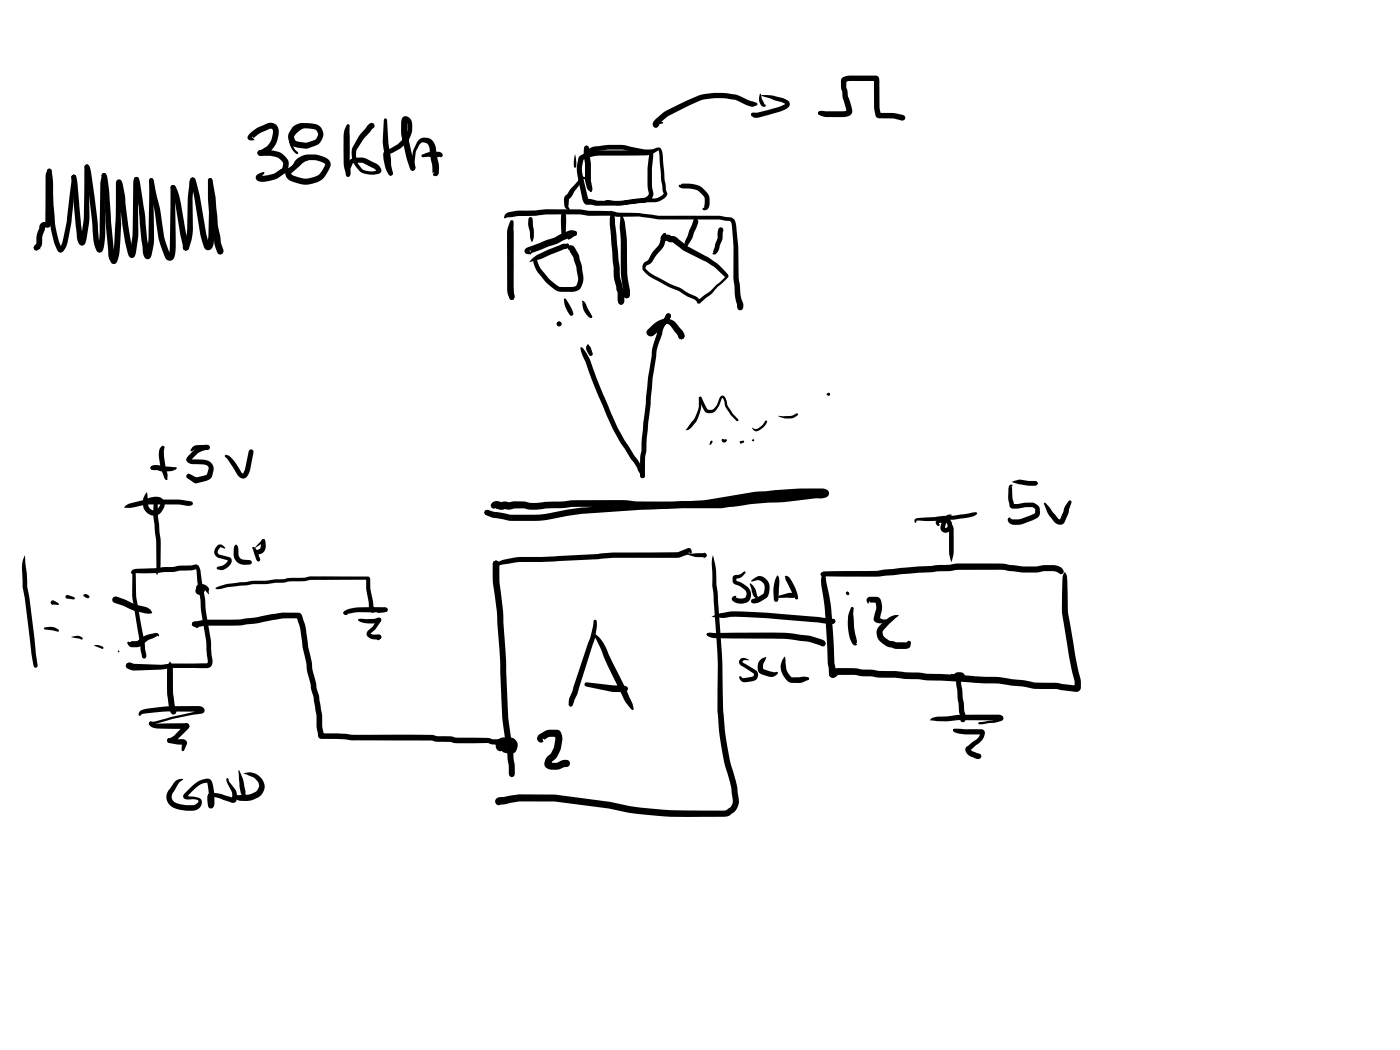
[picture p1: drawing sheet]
<svg xmlns="http://www.w3.org/2000/svg" width="285mm" height="214mm" viewBox="0 0 285 214" stroke-linecap="round" stroke-linejoin="round" font-family="sans-serif">
<g fill="#000">
<path d="M154.7 19.2l.1-.2 .1 .2 .2 .9 .5 1a.36 .36 0 0 1 .2 .6 .36 .36 0 0 1-.5 0l-.3-.3a2.06 2.06 0 0 1-.4-1.7zM155 19.4h.1a10.8 10.8 0 0 1 4.6 .7l.6 .3a.98 .98 0 0 1 .5 1 .98 .98 0 0 1-.8 .8l-1.3 .6-4.2 1.1a1.29 1.29 0 0 1-1.6-.6l.1-.2 .3-.2h1l2.1-.5 2.3-.7 1.2-.5-.7-.4-4.1-1.3zM9.7 34.5l.3-.2 .4 .2 .1 .2 .3 2.1 .1 5a27.9 27.9 0 0 0 1.1 7.3l.6 1.4h-.5l.5-.8 .3-1.3a53.3 53.3 0 0 0 1.3-9.2l.3-2.4a.93 .93 0 0 1 .5-1.2l.4 .1 .1 .3-.3 3.3a58.8 58.8 0 0 1-1.4 9.9l-.6 1.5a.85 .85 0 0 1-.8 .7 .85 .85 0 0 1-.9-.7 17.1 17.1 0 0 1-1.4-6.5l-.2-2.4-.1-5-.2-2zM14.7 35.7l.3-.1h.3a3.2 3.2 0 0 1 .5 2.4l1 10.3 .2 .7-.4-.1-.3 .2 .8-4.6 .1-10.4 .2-.5h.6l.1 .4 .1 10.6-.5 3.6a1.77 1.77 0 0 1-.9 1.8 1.43 1.43 0 0 1-1.1-1.6l-1.2-12.4zM17.4 33.6l.5-.1a1.41 1.41 0 0 1 .6 1.2l1.3 9.8 .3 4.3 .5 1.7a.47 .47 0 0 0-.7 0l.1-.3a25.7 25.7 0 0 0 .3-5.7l.1-7.2 .2-1.2a.61 .61 0 0 1 .2-.6 .61 .61 0 0 1 .7-.1l.1 .3-.2 1.6v7.2a18.8 18.8 0 0 1-.5 6.5 .75 .75 0 0 1-.8 .4 .75 .75 0 0 1-.6-.7l-.5-1.8-.3-4.2-1.3-10.4 .1 .1-.3-.4zM20.9 35.3l.3-.1 .3 .2 .2 .3-.2 .4-.3 .1-.4-.1-.1-.4zM20.8 35.4a.73 .73 0 0 1 1.1 .7l.4 3.2 .9 12.5 .4 1a.5 .5 0 0 0-.8 0l.4-2.1 .4-6.2v-7.2a.68 .68 0 0 1 .6-.8 .68 .68 0 0 1 .7 .8l.6 2.9a45.3 45.3 0 0 0 1.2 9.2l.5 2.1-.2-.2 .3 .2 .1 .4-.1 .4-.6 .2-.5-.4-.6-2a49.6 49.6 0 0 1-1.2-9.3l-.5-3.5a.41 .41 0 0 0 .7 0v2.9a59.7 59.7 0 0 1-.5 12.3 1.06 1.06 0 0 1-1.2 1.2l-.5-.7a3.4 3.4 0 0 1-.4-2.1l-.5-5.8-.4-6.3-.3-2.8 .1 .1-.2-.4zM27.5 36.2l.3-.2 .3 .1 .3 .5a92.5 92.5 0 0 1 1.6 12.4l.4 2.8a.48 .48 0 0 0-.7 0v-.1a17.8 17.8 0 0 0 .6-6l.1-9 .1-.3 .3-.1 .3 .1 .2 .3-.1 4.4a55.2 55.2 0 0 1 .1 8.9l-.4 1.7a.85 .85 0 0 1-.4 .9 .85 .85 0 0 1-1-.1l-.4-.9-.3-2.7a115.3 115.3 0 0 0-1.4-12l-.1-.4zM30.5 36.4l.3-.1 .3 .1 .5 2a40.7 40.7 0 0 1 1.4 7 18 18 0 0 0 1.5 6.1l.2 .5h-.3l.2-1.6 .1-12.2 .1-.3 .4-.2 .4 .1 .1 .4 .1 12.2a3.3 3.3 0 0 1-.6 2.5 1.02 1.02 0 0 1-1.6-.5l-.5-1.3a20 20 0 0 1-1.4-6.7l-.2-1.4a30.2 30.2 0 0 1-1.2-6.2zM34.9 37.8l.3-.1h.3a4.7 4.7 0 0 1 1.1 2.7l1.8 9.6v.4l-.1 .4-.5 .2-.3-.1-.3-.4-1.7-9.8-.7-2.6zM38.9 36.3l.5-.1 .4 .3 .9 3.3 1.3 7.8 .7 2.3-.3-.2-.3 .1 .1-.2a28.4 28.4 0 0 0 .1-9.1v-3.8l.2-.3 .3-.2 .3 .2 .2 .3v3.7l.3 2.8 .1 5-.2 1.4a1.12 1.12 0 0 1-.5 1.1 1.12 1.12 0 0 1-1.2 0l-.3-.4-.7-2.5-1.9-10.9 .3 .2-.3-.2-.2-.3zM42.5 36.4l.3-.2 .3 .2 .1 .2a46.4 46.4 0 0 1 1.1 9.1l.5 2.3a8 8 0 0 0 .7 3.1l-.2 .6-.5 .2-.4-.2-.8-2.1-.5-3.8-.3-5.5-.5-3.6z"/>
<path d="M50.9 27.1a9.5 9.5 0 0 1 4.2-2.1 1.85 1.85 0 0 1 1.6 2.6 4.8 4.8 0 0 1-3.4 4.1l-.7-.1-.2-.5 .2-.4 1.4-.7a3.7 3.7 0 0 0 1.5-3.6l-.5-.2-1.8 .7-1.7 1.3v-.3l-.2-.1 .6 .7-.6 .1a.71 .71 0 0 1-.9-.4 .71 .71 0 0 1 .4-.9zM52.6 30.7a4.3 4.3 0 0 1 2.5-.1h.3a3.8 3.8 0 0 1 3.3 2.2 2.34 2.34 0 0 1-1 2.7 6.9 6.9 0 0 1-4.8 1.5 .87 .87 0 0 1-.8-.9 .87 .87 0 0 1 .8-.9l.7-.2 .2 .1-.1 .3-.7 .8v-.5l.4 .1a5.7 5.7 0 0 0 4-1.5l.3-1-.3-.5-.8-.7-1.5-.4a4.3 4.3 0 0 1-2.5-.1l-.2-.5zM59.6 25.9a2.02 2.02 0 0 1 2.8-.4l.6 .4-.7 .1a3.3 3.3 0 0 0-1.8 .7l-.5 .7a.96 .96 0 0 0 .2 1.3l2.2 .4h-.2l1.8-.6a1.45 1.45 0 0 0 .8-1.2 1.11 1.11 0 0 0-.9-1l-1.7-.2-.6 .1-1.9 1.5a2.79 2.79 0 0 0 1 3.4v.2a1.39 1.39 0 0 1-1.4-1.1 3.1 3.1 0 0 1-.2-3.2l1-1a2.67 2.67 0 0 1 2.2-.9l1.8 .1a2.29 2.29 0 0 1 1.7 1.8 2.29 2.29 0 0 1-.9 2.3 5.1 5.1 0 0 1-5.4 .4 2.24 2.24 0 0 1-.5-2.9zM58.3 34.5l2-1.5a3.6 3.6 0 0 1 4.7-.7 4.6 4.6 0 0 0-3.5 1l-2.3 2 .1-.1 .3 .5a5.1 5.1 0 0 0 5.1 0l.7-.7 .8-1.5-.4-.4-1.5-.5h-1.8a2.84 2.84 0 0 0-1.6 .9l-1.3 1-.2-.1v-.4a3.1 3.1 0 0 1 1.1-1.7l1.5-.7a6.5 6.5 0 0 1 4.3 .5 1.58 1.58 0 0 1 .6 2.6 5 5 0 0 1-6.4 2.6 2.77 2.77 0 0 1-2.3-1.4l-.1-.8zM75 25.4a.72 .72 0 0 1 .7-.3 .72 .72 0 0 1 .6 .5l-.1 .3-.7 .8a15 15 0 0 0-2.9 3.8v.1a3.9 3.9 0 0 0 .4 3l.6 .7a3.3 3.3 0 0 0 3.2 .3l-.1 .3-.6-.6-2.2-1.1-1.8-.1-.3 .2-.4 1-.2 1.6-.3 .1-.4-.1-.1-.3a4.4 4.4 0 0 1 .5-2.4 1.5 1.5 0 0 1 1.6-1.1 3.5 3.5 0 0 1 2.6 .5l1.1 .5a1.87 1.87 0 0 1 1.4 1.8 2.35 2.35 0 0 1-2.2 .7l-1.4-.3-.7-.4a4.7 4.7 0 0 1-1.6-4.6v-.1a12 12 0 0 1 2.7-4.1zM70.7 25.3l.4 .1 .1 .2v7.9l.1 1.8a.56 .56 0 0 1-.2 .5 .56 .56 0 0 1-.6 .1l-.5-2.3-.1-4.1a6.2 6.2 0 0 1 .8-4.2zM78.2 24.2l.3-.1 .3 .3 .3 4.7 .5 2.8 .1 2a2.11 2.11 0 0 1 .1 1.7l-.3 .1-.3-.1-.1-.3a6.1 6.1 0 0 1-.7-3.2l-.5-3.3zM82 23.9a1.39 1.39 0 0 1 1.5 .2 1.39 1.39 0 0 1 .4 1.4 5.2 5.2 0 0 1-2.4 4.7l-1.4 .9-1.2 .3a5.3 5.3 0 0 0 .9 3.6l-.1-.1 .3 .4-.2 .3-.4 .1a6.2 6.2 0 0 1-1.3-4.5l.3-.5 1.2-.5a7.2 7.2 0 0 0 2.6-2l.8-1.6-.1-1.4-.1-.3-.2-.2 .3-.1v.4a10.6 10.6 0 0 0 .5 4.5l1.2 4.6-.2 .5-.4 .2-.4-.2-.2-.3-.6-2.2-.6-2.4a11 11 0 0 1-.4-5.6zM79.3 35l.2-.1 .4 .1 .1 .3-.2 .3-.3 .1-.3-.1-.1-.3zM85.3 28.5a2.16 2.16 0 0 1 2.3-.2 2.16 2.16 0 0 1 1.2 2l.5 3.2a2.63 2.63 0 0 1 0 2 .62 .62 0 0 1-.6 .4 .62 .62 0 0 1-.6-.4l.3-.3h-.3l-.1-1.6-.5-3.2a1.27 1.27 0 0 0-1.6-1.4l-.5 .5-.7 1.4-.3 2.2 .2 1.1-.2 .4-.4 .2-.4-.2-.1-.4 .6-3.3 .8-1.9zM85.9 31.6l.1-.1a5.7 5.7 0 0 1 3.5-.6l.1 .1a.66 .66 0 0 1 .4 .9l-.3 .1-.3-.1-3.3 .1-.2-.1zM117.1 31.4l.2 1.6v.9l-.2 .3-.3-.3v-.9z"/>
<path d="M119.6 30.5l.2-.1a4.6 4.6 0 0 1 2.8-.8l2.2-.1a9.1 9.1 0 0 1 3.9 .4l2.3 .5h1.3a.49 .49 0 0 1 .5 .2 .49 .49 0 0 1 .1 .5l-1.6 .2-2.8-.5a19.5 19.5 0 0 0-7.3-.1l-1 .4-.8 .6-.2-.3zM118.2 36.1l.7-.1 .7 .4-.2 .2-.7-.1-2.4 3.6-.5 .4-.1 1.5 .2 .4a.31 .31 0 0 1-.2 .4 .31 .31 0 0 1-.4-.2l-.4-.8v-1.7zM119.1 29.8l.3-.2 .3 .2 .2 .3-.5 1-.4-1zM119.1 29.8l.3-.2a1.44 1.44 0 0 1 .6 1.7 18.3 18.3 0 0 1 .3 5.4l.3 2-.3 .4-.4-.2a3.2 3.2 0 0 1-.8-2.2 21.3 21.3 0 0 0-.3-5.3l.1-.9zM118 31.8l1.7-.8a11.4 11.4 0 0 1 4.5-.4l7.6 .1 1.7-.6a.86 .86 0 0 1 1 0 .86 .86 0 0 1 .4 .9l.7 7.6a1.14 1.14 0 0 1-.3 1.7 3.5 3.5 0 0 1-1.9 .9h-2l-3 .3a8.7 8.7 0 0 1-5.3-.2v-.4l.7-.2a10 10 0 0 0 4.7 0l2.8-.3h2.2l.8-.3 .8-.6-.5-3-.4-6a5.7 5.7 0 0 1-2.5 1.1l-5.9 .1a19.5 19.5 0 0 0-5.1 .1l-1.9 .7-.3 1.4 .1 1.5 1.2 5.2-.2-.1 1.9 .4h4.6l4.8-.6a1.37 1.37 0 0 0 1.2-.8v-.1a13.9 13.9 0 0 1-.3-4.7l.4-3.8 .1-.3 .3-.2 .3 .2 .1 .4-.3 4.3a12.5 12.5 0 0 0 .3 4.2 2.1 2.1 0 0 1-2 1.8l-4.9 .6h-4.7l-1.2-.2a1.18 1.18 0 0 1-1.6-1.2l-.5-2.4a12 12 0 0 1-.6-4.3l.3-1.6zM133.4 24.3l.3-.2a11.5 11.5 0 0 1 4.1-2.6 20.2 20.2 0 0 1 5.5-2.3 14.9 14.9 0 0 1 7.3 .3l1.7 .9 1.8 .6v.4l-.2 .1a1.98 1.98 0 0 1-2.1-.2l-2.2-1-2.2-.3h-1.9l-2.7 .4-3.4 1.5a14.3 14.3 0 0 0-5 3.1l-.4 .4a.48 .48 0 0 0-.8-.4l.7-.3 1.2 .3-.9 .3a.71 .71 0 0 1-1 .7 .71 .71 0 0 1-.2-1.2zM138.2 37.7l.2-.1 .3 .1v-.2a6.7 6.7 0 0 1 4 .5l1.6 1.7 .2 .5v1.2a1.1 1.1 0 0 1-1.2 1.4l-.3-.2 .4-.4v-2a3.3 3.3 0 0 0-3-1.8h-1.4a.78 .78 0 0 1-.8-.7zM171.4 15.9l.5-.3 .9-.2h3.9a2.72 2.72 0 0 1 2.1 .2l.2 .7 .1 5.5 .2 1.5-.2-.3a13.7 13.7 0 0 1 4.8 .4l.3 .2 .1 .4-.1 .4-.6 .2a11.2 11.2 0 0 0-4.7-.5 .73 .73 0 0 1-.7-.7l-.2-1.5-.1-5.7 .4 .3h-5.3l-.8 .2 .1-.3v1.4l.3 1.8 .3 .7a4.7 4.7 0 0 1 .6 2.7l-.6 .6a4.8 4.8 0 0 1-2.5 .2h-2.5l-.8-.2-.4-.3-.1-.3 .1-.2 .6-.3 4.4 .2 .7-.2-.1 .2-.7-2.7-.1-1.3-.3-.8v-1.5zM166.7 22.8l.3-.2 .3 .2 .3 .5-.2 .1-.7-.1-.1-.3zM8.3 45.5l.5-.3h.4a.85 .85 0 0 1 1.1 .6 .97 .97 0 0 1-1.2 .5l.1-.1-.1 .4a6.4 6.4 0 0 0-.6 3.3l-.7 1-.4 .1-.4-.1-.2-.5 .6-.8v-.4a5.9 5.9 0 0 1 .6-2.8zM7 50l.6-.1 .7 .8h-.7v.2l-.2 .1-.4-.1-.2-.5zM9.7 34.4l.3-.1a.8 .8 0 0 1 .3 1.3l-.1 7.1a9.7 9.7 0 0 1 0 3.5l-.5 .1-.4-.1a9.7 9.7 0 0 1 0-3.5v-6.9z"/>
<path d="M27.3 36.2l.5-.2 .3 .2 .2 .3-.2 .6v6.6a25.8 25.8 0 0 1-.6 8.2l-.4 .6-.7-.2-.1-.4 .1-.3 .3-.2-.3 .2 .1-.3a29.6 29.6 0 0 0 .6-7.6v-6.6zM38.9 36.2l.3-.1 .4 .2 .1 .3-.3 .4 .2-.1-.4 3.4 .1 6.5a10.6 10.6 0 0 1-1 4l-.4 .2-.5-.1-.1-.5 .2-.5-.1 .2 .6-2.7 .2-7.1 .4-3.3zM102.9 43.6l.5-.3a10.8 10.8 0 0 1 4-.4l1.8-.1a59.5 59.5 0 0 1 8.7-.2l2 .3 4.4 .1 1.7 .3a31.9 31.9 0 0 1 6.9 .4l1.3 .2h12.3l2.4 .4 .3 .1 .1 .3-.2-.2a1.04 1.04 0 0 1 .7 1.2l.2 .8a62.8 62.8 0 0 1 .4 10l.6 4.5a2.08 2.08 0 0 1 .2 2l-.5 .2a1.03 1.03 0 0 1-.6-1.2l-.4-1.5-.3-3.4a72.6 72.6 0 0 0-.3-10.2l-.2-1.7 .1 .1-.3-.2-.1-.3 .1 .2-2.2-.3h-9.7a14 14 0 0 1-4.3-.3 22.3 22.3 0 0 0-6.5-.3l-1.7-.2h-4.5l-1.9-.3a54.9 54.9 0 0 0-8.5 .3l-4 .1-2 .2-.7 .3-.1-.3zM104 44.9h.5l.1 .3v14.3a1.53 1.53 0 0 1 0 1.4l-.4 .2-.4-.2-.5-1.6-.1-10.2a6.8 6.8 0 0 1 .8-4.2zM108.3 52.7l1-.8 2.4-1.1 2.8-1.1 1-.1a.55 .55 0 0 1 .3 .6 .55 .55 0 0 1-.4 .4l-3.2 1.2-1.9 .9-2.6 .7zM107.1 50.6l4.2-1.7 1.6-.5 2.9-1.4a1.23 1.23 0 0 1 1.7 .5l-.2 .4-2.7 1.1-1.3 .7-5.4 1.9a.34 .34 0 0 0 .2-.3 .34 .34 0 0 0-.3-.3l.4 .6-.2 .2-.6-.1a.64 .64 0 0 1-.6-.4 .64 .64 0 0 1 .3-.7zM107.7 44.3l.3-.1 .3 .1 .1 .3 .3 2.4a3.2 3.2 0 0 1-.4 2.3 3.9 3.9 0 0 1-.5-2.4l-.3-1.3zM108.6 52.5l.3-.1 .3 .2 .1 .8-.1 .1-.6-.5zM108.6 52.5h.5l.8 1.8 .5 .8a11.4 11.4 0 0 0 3.4 3.3h2.7l.7-.2a2.45 2.45 0 0 0 .4-2l-.3-1.8-.5-1.9-.9-1.5h.1l-.3-.2-.2-.4 .2-.3 .5-.2 .6 .3 1 1.5 .7 2.5 .2 1.4a3.1 3.1 0 0 1-1.2 3.6 9.9 9.9 0 0 1-3.8 .1l-.5-.2a13.3 13.3 0 0 1-4-4.1l-.6-1.4-.1-.8zM114.4 43.5l.3-.1 .4 .1a9.7 9.7 0 0 1-.1 4.7l-.5 .3-.2-.1 .1-.3-.2-3.1v-1.1zM115.2 49.7l.3-.1 .3 .1 .1 .3-.1 .3-.8 .4-.2-.3zM116.6 47.1l.4-.1 .4 .2 .1 .3-.2 .4-.3 .1-.4-.1-.2-.4z"/>
<path d="M116.6 47.2l.4-.2 .3 .2 .2 .3-.2 .3-.5 .3a1.24 1.24 0 0 1-1.2 .6 .9 .9 0 0 1 .7-.8l.3-.5-.1 .1zM124.4 42.8a3.1 3.1 0 0 1 .8 2.9l1 8.7a8 8 0 0 0 .5 3.7l.1 .5 .3 .7v2.1l-.4 .6h-.3l-.4-.1-.2-.4 .1-.3-.1 .2-.1-2 .1 .2-.3-.5v-.7a8.9 8.9 0 0 1-.6-3.8l-.7-8.9zM126.4 43.7l.1-.1a5.4 5.4 0 0 1 .9 3.4l.3 3.1a32.6 32.6 0 0 0 .1 6.5 9.7 9.7 0 0 1 .5 3.5l-.2 .5-.5 .2a1.11 1.11 0 0 1-.7-1.5l-.4-2.5a35.6 35.6 0 0 1-.1-6.7l-.2-3.8zM134.7 48l.3-.1 .4 .1 .1 .3-.2-.2 .2 .4a.58 .58 0 0 1-1 0zM135.1 47.5l.4-.1 .1 .1v1.2l-.3 1.2-.4 .6-1.5 1.8a2.68 2.68 0 0 1-1.8 1.8l-.2 .6 1 .9 4.7 2.5a10.4 10.4 0 0 1 3.3 1.7l1 .4a1.65 1.65 0 0 1 1.2 1.2l-.2-.2h-.3l2.6-2 3.1-2.9-.1 .1-2.4-2.1-1.4-1-4.7-2.3-2.2-1.7h-.7l-.5-.3 .2 .1-.9-.1 .3-.2-.4 .1-.3-.1-.2-.4 .3-.5 1.3-.1 .6 .3-.2-.1 1.1 .3 2.2 1.7 4.4 2.4 1.6 1.1 2.4 2.5v.5l-2 1.8-1.3 1.5-2.2 1.8a.43 .43 0 0 1-.5 .2 .43 .43 0 0 1-.3-.4l-.4-.4-1.6-.6a11.8 11.8 0 0 0-3.8-2l-2-1.1a6.9 6.9 0 0 1-3.3-2.4 1.41 1.41 0 0 1 .6-1.6l.6-.4 .8-1.4 1.4-1.8 .4-1.3zM141.3 44.7l.3-.2 .4 .2 .2 .3-.1 .5-1.1 3-1.1 1.8-.3 .2-.3-.3 .1-.8zM146.4 46.4l.4-.1 .3 .1 .2 .4-.2 1.8-.4 1a4 4 0 0 1-1.1 2.2h-.3l-.3-.2 .3-.2v-.5l.8-2.3v-1.5zM104 58.2h.4l.1 .2 .2 2.2-.1 .3-.4 .2-.4-.2-.1-.3zM113.4 65.8l.5-.1 .2 .2-.2 .3-.4-.1zM114.9 60.8l.3 .1 1.2 2.1 .4 .9-.2 .3-.3 .1a4.3 4.3 0 0 1-1.5-3.2zM118.2 70.6a6.7 6.7 0 0 1 2.2 3.3 89.5 89.5 0 0 0 7.2 16.3l2.5 3.9 1.2 2.2a.82 .82 0 0 1-.5 1.1l-.3-.2-.2-.7-.7-1.5-3.1-4.6a90.6 90.6 0 0 1-7.3-16.6 6.7 6.7 0 0 1-1-3.2zM118.5 61.2l.6 .4 1 2a1.12 1.12 0 0 1 .4 1.1 .95 .95 0 0 1-1.1-.6 3.7 3.7 0 0 1-.8-2.5z"/>
<path d="M119.6 70.2h.2l.5 .6 .4 1.2-.1 .4h-.5l-.5-.8a1.12 1.12 0 0 1 0-1.4zM126 61.1h.5v-.2l.3 .2 .2 .4-.2 .4-.4 .1a.83 .83 0 0 1-.4-.9zM127.3 59.3h.3l.6 .6-.1 .7-.5 .2-.4-.2-.2-.3zM131.9 67.1l1.1-1a3.2 3.2 0 0 1 4.7-.3l1.4 1.8a.78 .78 0 0 1 .2 1.1 .78 .78 0 0 1-1 .2l-.2-.7-.1 .3-1.3-1.9a1.67 1.67 0 0 0-2.7-.2l-1.4 1.4 .1-.2-.2-.3-.2 .1 .1-.1a8.9 8.9 0 0 0 3-2.7l.3-.6 .4-.2 .3 .1 .2 .4-.3 .9a14.6 14.6 0 0 1-3.4 3.2 .83 .83 0 0 1-1-.2 .83 .83 0 0 1 0-1.1zM138.3 67.8l.3-.1 .6 .5v-.1l.1 .4-.2 .4-.4 .2-.4-.2-.2-.8zM30.8 94.9a5 5 0 0 1 2.8 .1l2.2 .1 .2 .2a1.23 1.23 0 0 1-1 .6l-1.8 .1-2-.3 .1-.2-.3 .2-.3-.2-.1-.2zM30.7 95l.5-.1 .5 .6a.59 .59 0 0 1-1.1-.1zM32.8 90.9l.3-.2 .3 .1 .1 .3-.1 .5v1.5l.3 2 .4 1.8v.6l-.2 .3-.5-.6-.6-1.7-.5-2.6a2.49 2.49 0 0 1 .5-2zM39.2 91l.6-.3 .9-.1a2.8 2.8 0 0 1 1.9 .1l.1 .4-.1 .4a2.8 2.8 0 0 1-1.9 .1l-1-.1-.6 .4a.21 .21 0 0 1-.3-.1 .21 .21 0 0 1 0-.3zM38.1 96.6l.3-.2 .3 .1 1.5 .8 .3 .5-.2 .4-.4 .2-.3-.1-1.5-.9-.2-.5zM39.4 91.8l.6-.6 .9-.3a1.81 1.81 0 0 1 1.7-.2l.1 .4-.1 .4-1.9 .5-.4 .3-1.4 1.4-.1-.3 .4 .1 2.3 .1a1.94 1.94 0 0 1 2 2.2l-.4 1.4-.5 .4-.8 .4-1.8 .4-.5-.2-.2-.4 .1-.3 2.7-.9 .4-1.1a.72 .72 0 0 0-.7-.9l-2-.1a1.33 1.33 0 0 1-1.9-1.1zM45.8 92.7a1.41 1.41 0 0 1 1.5 .7l1.9 2.8 .3 .3 .4-1 .7-3.6 .2-.3 .3-.1 .4 .1 .1 .5-.7 3.6a1.83 1.83 0 0 1-1.4 1.7l-.6-.1-.5-.6-1.8-2.8-.7-.8-.1-.2z"/>
<path d="M135.7 63.9l.4-.1a.55 .55 0 0 1 .4 .8l-.7 1-.4 .2 .4-.3-.2 .5a3.4 3.4 0 0 0-.8 2.1l-1.1 3.2-.8 5.7-.4 5.3-.8 6.8-.1 2.9a12.8 12.8 0 0 0-.3 4.7l-.1 .5-.4 .2-.3-.2-.2-.5a13.8 13.8 0 0 1 .3-4.9l.1-2.8 .8-6.8 .4-5.3 .9-5.8 1-3.3a4.1 4.1 0 0 1 .9-2.4l.2-.4 .4-.1-.1 .1 .4-.7v.2zM142.3 81l.2-.2 .2 .1 .1 .2a7.4 7.4 0 0 1-2.4 6.3l-.8 .2 .7-1a7.1 7.1 0 0 0 2-3.7zM142.4 80.8h.3v.5l-.3-.1zM142.4 80.8h.2l.2 .1 1.3 2.5a1.29 1.29 0 0 0 1.4-.3l.5-.8 .6-1.4a.63 .63 0 0 1 .7-.4 .63 .63 0 0 1 .5 .7l.4 1.4 1 1.6 1.1 1.2v.3h-.3l-1.3-1.4-1-1.4-.3-1.3-.3-.6-.5 1a2.53 2.53 0 0 1-1.8 2.1l-1-.1a2.82 2.82 0 0 1-1-1.6l-.4-1.1zM147 89.4l.2-.1 .4 .3h-.1l.3-.2a.4 .4 0 0 1 .1 .4 .4 .4 0 0 1-.4 .3l-.5-.3zM153.1 87l.6 .4 .5-.1a3.3 3.3 0 0 0 1.6-1.6h.3a2.48 2.48 0 0 1-1.6 2 .86 .86 0 0 1-1.2-.3zM158.3 84.7h1.6a3.1 3.1 0 0 0 2.4-.6l.2 .3a3.3 3.3 0 0 1-4.2 .3zM206 98.1a3.2 3.2 0 0 1 2.5-.3l2.3 .1 .4 .3 .1 .2-.2 .3-.4 .1 .1 .1h-1.3l-2-.3zM205.6 98.7h.4l.3 .3h-.4l.2 .4a8 8 0 0 0 .3 3.2l.1 .2-.2-.2 2.7-.3a2.39 2.39 0 0 1 2.4 .7 1.8 1.8 0 0 1-.4 2.6l-2.8 1.1-1.9 .2a.97 .97 0 0 1-.9-1.5h.3v.3l.2-.1 .3 .2 1.4-.1 2.2-.8 .9-.5 .1-.7-.6-.4h-1.4l-2.3 .3a.86 .86 0 0 1-1-1.1 7.8 7.8 0 0 1 0-3.7zM210.6 98.1l.2-.1 .3 .1 .2 .3-.2 .3h-.8v-.1zM5.1 113l.4 3.8v2.7a82.5 82.5 0 0 1 1.8 13.6l.4 2.5-.1 .2-.3 .2-.4-.4-.5-2.4-1.4-11.5a26.6 26.6 0 0 1-.5-7zM25.5 103.1l.1-.1a14.2 14.2 0 0 1 6.7-1.3 23.6 23.6 0 0 1 6.5 .4l.4 .1 .1 .3a.96 .96 0 0 1-1.2 .5 26.9 26.9 0 0 0-6.5-.3l-2.2 .1a9.1 9.1 0 0 1-4.2 .6z"/>
<path d="M26.9 116.1l1-.3 7.2-.4 1.3-.2 2.5-.1 1-.2 .5 .3 .1 .2-.4 .4-1.2 .3-6.1 .5a14.1 14.1 0 0 1-4.2 .1h-1.2l-.4 .2-.2-.1-.1-.3zM27.1 116.3l.2-.1 .3 .3 .1 5 .9 5.3a26.1 26.1 0 0 1 1 5.6l.2 1.3-.1 .3-.4 .1a.88 .88 0 0 1-.5-1l-1.9-11.5zM29.9 100.2l.3 2.5a1.15 1.15 0 0 0 .6 1.1 1.15 1.15 0 0 0 1.3-.2l.5-.8-.2-.6-.6-.1-1.2 .3 .1-.2-.2 .2-.3 .1-.3-.1-.1-.4a1.11 1.11 0 0 1 1-.8 2.64 2.64 0 0 1 2.1 .2 1.82 1.82 0 0 1 0 2.8 2.13 2.13 0 0 1-2.4 .6 2.13 2.13 0 0 1-1.4-2.1 3 3 0 0 1 .8-2.5zM31.4 101.8l.3-.1 .3 .1 .1 .3 .1 2.7a52.8 52.8 0 0 1 .5 10.5l-.2 .7-.5 1.1-.2-.7v-.9a46.7 46.7 0 0 0-.5-9.4l-.1-2zM39.9 115.2l.3-.1a1.53 1.53 0 0 1 .7 1.5l.9 5.3 .1 2.4 1 5.9 .3 3.9a1.36 1.36 0 0 1-1.2 1.9h-.4a38.6 38.6 0 0 0-8.9 .3l-5.6 .2-1.3-.5-.2-.4 .2-.5 .5-.2 1.1 .3 5.3 .1a54.9 54.9 0 0 1 8.9-.2l.6-.1 .1-.4-.3-4.2-1.1-6-.1-2.3-.6-3.7-.3-2.9zM43.9 119.7l2.3-.8 5.2-.6 2.8-.1 1.9-.3h1.6l1-.2 3.6-.1a6.3 6.3 0 0 1 2.8-.2h9.8l.3 .1 .2 .3a14.8 14.8 0 0 0 .6 5l.3 1.5-.1 .3-.4 .2-.3-.1-.2-.4-.2-1.4a15.3 15.3 0 0 1-.5-5l.2 .1-8.7 .1a9.7 9.7 0 0 0-3.5 .1l-.7 .1-3.1 .1-1 .2h-1.7l-1.9 .3h-2.7l-5.4 .7a2.59 2.59 0 0 1-2.2 .2zM44.3 111l.3-.1h.5l.8 .7-.2 .1-.6-.3a.8 .8 0 0 0-.8 .7 .8 .8 0 0 0 .5 .8l1.9 .6a1.14 1.14 0 0 1-.2 1.9l-1.2 .7-1.1-.2v-.4l.9-.3a1.92 1.92 0 0 0 1.3-1.1h.2l-1.8-.4a1.4 1.4 0 0 1-1.2-1.2 1.4 1.4 0 0 1 .7-1.5zM47.7 111.1l.4-.3 .1 .2a3.1 3.1 0 0 1 .4 2.1 1.14 1.14 0 0 0 1.1 .9l1.5 .2 .1 .3-.1 .3a2.41 2.41 0 0 1-1.9 .1 2.1 2.1 0 0 1-1.7-2zM51.4 111.4h.3l.3 .2 .2 .3 .7 1.8v.5l-.3 .1-.3-.2-.9-2.4zM53.4 109.8h.5l.1 .3-.1 .3-2 1.2zM52.1 112.7h.2l.2 .1 .4 1v.4l-.3 .1-.3-.3zM53.4 109.8l.2-.1 .3 .1 .2 1.4a1.63 1.63 0 0 1-2.3 1.6l-.1-.4 .1-.3 .3-.1a.88 .88 0 0 0 1-.9z"/>
<path d="M100.2 102.4l.3-.2a1.66 1.66 0 0 1 1.5 0l4.7-.1a7.3 7.3 0 0 0 4.4 .1l3.6-.1 1.8-.2h11.4a110.8 110.8 0 0 0 13.2 .2h1.6a28.7 28.7 0 0 0 6.5-.3l2-.3a35.4 35.4 0 0 1 7.7-.6l8.7-1a.65 .65 0 0 0 0 1h-4.7l-6.3 .4a36.5 36.5 0 0 0-7.2 .9l-6.2 1-12.9 .6-11.7 .8-2.9 .4a37.5 37.5 0 0 1-12.2 1l-.9-.2a10.3 10.3 0 0 1-3.5-.9l-.4-.2-.1-.3 .2-.4 .4-.2 1.4 .4 1.4 .2a11.8 11.8 0 0 0 4.9 .4l3.4-.1 8.2-1.4 11.8-.8 12.9-.6 6-1a35.6 35.6 0 0 1 7.2-.9l6.4-.5h4.7a1.15 1.15 0 0 1 1.2 1.3 2.48 2.48 0 0 1-2.6 .7l-8.1 .8a49.2 49.2 0 0 0-8.7 .9l-1.1 .1a23.4 23.4 0 0 1-5.5 .2h-1.6a109.1 109.1 0 0 1-13.7-.3h-10.9l-1.7 .2-3.7 .1a7.8 7.8 0 0 1-4.4 0h-2l-1.1 .3-.8-.2-.7 .2-1.1-.2v-.2l-.4 .2-.5-.2-.2-.5zM98.8 104l.4-.2 .7 .4 1.1 .4-1.3 .3a.69 .69 0 0 1-.8-.1 .69 .69 0 0 1-.1-.8zM100.5 114.3l.5-.2 .5 .2 .2 .5-.3 .6-.4 3.2-.4-3.2-.3-.6zM101.4 114.5a12.9 12.9 0 0 1 6.1-1.1l5.6-.1 11.7-.8 13.1-.1 1.9-.7a.64 .64 0 0 1 .9 .1 .64 .64 0 0 1-.1 .9l-.4-.2 .2 .2-2.5 .9h-13l-3.1 .3-11.6 .5a25.8 25.8 0 0 0-8.5 .7l-.4-.1-.1-.2zM100.5 114.3l.5-.2a1.01 1.01 0 0 1 .7 1.3v3.2l.7 5.7 .1 2.4a78.6 78.6 0 0 1 .6 10l.2 6.6a70.9 70.9 0 0 0 1.2 9.7l.3 2.9v1.7l-.2 .5-.4 .1-.4-.1-.2-.5v-1.7l-.3-2.7a70 70 0 0 1-1.2-9.9l-.2-6.6a73 73 0 0 0-.6-9.9l-.2-2.4-.4-3.3a23.5 23.5 0 0 1-.4-6.3zM139.6 112.7l3.8-.2 .4 .2 .1 .3-.1 .4-.4 .1-.5-.1a5.5 5.5 0 0 1-3.3-.7zM139.1 112.6l.3-.1 .5 .5h-.7zM142.9 113l.5-.3 .5 .3-.1 .4-.4 .1-.4-.1zM145.2 113a17.1 17.1 0 0 1 .7 6.1l.2 1.6 1 15.1a90.2 90.2 0 0 0 .5 13.4 49.9 49.9 0 0 0 2.2 9.8l.4 2.2a4.6 4.6 0 0 1 .1 2.9 3.6 3.6 0 0 1-3.1 2.2 132.8 132.8 0 0 1-17.1-.5l-2.6-.4-3.5-.8-11.1-1.4h-7.2l-3.8 .6 .4-.5-.2 .5-.5 .2a.77 .77 0 0 1-.8-1 1.42 1.42 0 0 1 1.8-.7l3.1-.6 7.3 .1 11.2 1.5a68.6 68.6 0 0 0 18.9 1.7h4.8l.8-.7 .4-.6 .1-.7-.2-1.3a14.6 14.6 0 0 0-1.2-5.3l-.2-.7a60.8 60.8 0 0 1-1.4-10l-.1-.6a185.6 185.6 0 0 0-.3-15.6l-.6-8.7a15.5 15.5 0 0 1-.2-4.4l-.1-2.1zM149.3 117.3l1.4-.4 .8-.6 .3 .1v.3l-.8 .8-.6 .3h-.5v-.1v.5a4.9 4.9 0 0 1 2.9 2.1 1.85 1.85 0 0 1-.3 2 1.85 1.85 0 0 1-1.9 .6 1.36 1.36 0 0 1-1.6-1.1l.1-.2a.47 .47 0 0 1 .8-.1l-.2 .5v-.3a2.45 2.45 0 0 0 2 0 1.11 1.11 0 0 0-.1-1.6l-.9-.7-.8-.3a1.13 1.13 0 0 1-.6-1.8zM152.6 118.9l.2-.1a2.88 2.88 0 0 1 1.3 2.1v.4l.2 .1a.4 .4 0 0 1-.4 .3 .4 .4 0 0 1-.4-.3zM152.9 118.2l.6-.4a1.99 1.99 0 0 1 2.2-.2 1.99 1.99 0 0 1 1 2v.6a2.02 2.02 0 0 1-.7 1.6l-1.1 .7a1.87 1.87 0 0 1-1.9 .2l-.1-.3 .1-.3 1.1-.4 1.3-.8a1.84 1.84 0 0 0-.5-2.6l-.6-.2-1.2 .3z"/>
<path d="M158.3 117.1a4.5 4.5 0 0 1 .3 3.1l-.1 1.9-.2 .3-.3 .2-.3-.2-.1-.3-.1-1.5a6.2 6.2 0 0 1 .8-3.5zM159.9 117.3a1.08 1.08 0 0 1 1.2 .8 7.1 7.1 0 0 1 1.3 3.6l-.1 .3h-.3l-1.8-3.4a.89 .89 0 0 1-.3-1l-.1-.2zM167.7 116.4a5 5 0 0 1 .6 2.5 46 46 0 0 1 1.4 10.8l.2 5.3 .2 .9a2.32 2.32 0 0 1-.2 1.7l-.5 .2-.4-.2-.2-.4-.3-2.1a102.4 102.4 0 0 0-1.2-15.5 4.3 4.3 0 0 1 .4-3.2zM167.2 116.6l.9-.3 10.4-.1 4.9-.6 10.2-.7a12.9 12.9 0 0 1 4.1-.2l6.5 .1 3.9 .5h2.9a10.2 10.2 0 0 1 3.9-.2 1.86 1.86 0 0 1 1.7 1.3l-.1 .4-.4 .1-1.4-.6a7.8 7.8 0 0 0-3.3 .2l-3.2 .1-4.1-.6h-6.4a13.7 13.7 0 0 0-4.4 .3l-6.2 .3-8.6 .8-10.4-.1h-.5v-.4l.7 .5-.9-.1a.42 .42 0 0 1-.3-.2 .42 .42 0 0 1 .1-.5zM186.3 105.7l.5-.2 7.4-.5 4.5-.7 .3 .3a1.65 1.65 0 0 1-1.7 .8l-3 .4h-1.8a21.3 21.3 0 0 1-5.6 .2h-.3l-.2 .5-.2-.2zM192.8 105.6l.3-.1 .3 .1 .7 1.7 .1 1.9a14.3 14.3 0 0 1-.3 4.7l-.2 .6a9.4 9.4 0 0 1-.5-4.5v-2.3l-.5-1.4v-.4l.2 .1-.2-.2zM190.7 105.9l.6-.3h1.3a1.42 1.42 0 0 1 1.2 1.1 1.42 1.42 0 0 1-.6 1.5 1.13 1.13 0 0 1-1.5-.1 1.13 1.13 0 0 1 0-1.5v-.2a1.83 1.83 0 0 1 2.1-1.6l-.7 .7-.4 .9-.3 1.1 .4-.1 .2-.4v-.5h-1.8a.36 .36 0 0 1-.2 .6 .36 .36 0 0 1-.4-.4l-.1-.5zM212.5 102.5l.2-.2 .2 .1 2.5 3.2 .5 .2h-.1l.8-2.2a3.8 3.8 0 0 1 1.2-1.7l.3 .1 .1 .3-.7 2.2-.7 1.7a1.27 1.27 0 0 1-2.2 0l-1.3-1.7zM169 136.8l.5-.2 .4 .1h-.6l.6-.5 .4-.1 3.5-.1 5.2 .6h3.4l6.4 .6 14.4 .6 5.4 .7a16 16 0 0 0 6.2 .5l4.4 .6-.4 .3a7.1 7.1 0 0 0-.5-3.2l-1.3-7.4a38.2 38.2 0 0 1-.5-12.4l.4-.4 .3 .9 .2 3.6a26.4 26.4 0 0 0 .8 8.1 67.7 67.7 0 0 0 1.8 9.4l.1 .3a1.93 1.93 0 0 1-.4 1.9l-.7 .2-4.8-.6a16.8 16.8 0 0 1-6.1-.5l-2.2-.2-2.5-.4-14.7-.7-6.5-.5h-3.3l-5.1-.6h-3.3h.1l-.7 .6a.76 .76 0 0 1-1.1-.7zM9 127.8l1.3-.2a2.22 2.22 0 0 1 1.7 .8l-.2 .2-2.6-.4-.3-.3zM10.4 122.3h.5l1 .5 .1 .3-.2 .1h-1l-.4-.2-.1-.3zM14.4 129.7l1.4-.3 .7 .2 .4 .4a.53 .53 0 0 1-.9 0z"/>
<path d="M13.4 121.2h.6l1.1 .4 .2 .2-.3 .3-1.3-.2-.3-.1-.1-.3zM17 121h.4a.85 .85 0 0 1 .8 .5l-.3 .3-.5-.2-.4-.2zM19.1 131.5a1.8 1.8 0 0 1 2 .4l-.3 .2zM23 121.6l.7-.1 2.1 .7a9.9 9.9 0 0 0 3.7 1.4l1.1 .5 .4 .6-.2 .2-.5 .1-1.1-.2a11.6 11.6 0 0 1-4.1-1.5l-1.8-.6-.3-.2-.2-.4zM26 130.7l1.9-.1 .2-.2a6 6 0 0 1 3.6-1.5h.3a.44 .44 0 0 1 .3 .7l-.3-.2-.9 .6a6.8 6.8 0 0 0-2.6 1.6l-1.8 .2-.6-.5-.2-.4zM34.6 134.7l.6 1.2v1.4a22.3 22.3 0 0 0 .7 7.4l-.1 .6-.5 .2-.5-.4a22.3 22.3 0 0 1-.6-9.5zM39.2 126.7l1.1-.2a12 12 0 0 1 4.4-.3l4.1-.1 3.3-.4 5.2-.9 3.2-.1a.91 .91 0 0 1 1.1 .8l.6 2.2 .5 3.9 .8 3.3 .1 1.4 1.3 5.3 .1 .9a20.1 20.1 0 0 1 .6 5.7l.3 1.5-.1-.3-.3-.1h1.5a16 16 0 0 1 4.5 .3h16.4l1.1 .3h2.8l1.2 .3h6.3l1 .3h1.3l.5 .3h-.1h1.5l-.1 .2 .3 .3-.5 .2-.2 .6 1.2 .1-.2 .1 .2-.7-.2-.2h-1.5l-.3 .3v-.2v.5l-.1-.2 .4 .6-.2 .4-.4 .2-.8-.5-.2-1a1.68 1.68 0 0 1 1.6-1.4l1.7 .1a1.61 1.61 0 0 1 1.1 2.1 1.2 1.2 0 0 1-1.1 1.1 2.54 2.54 0 0 1-2-.5 1.67 1.67 0 0 1 0-2.1 1.67 1.67 0 0 1 2.1-.3 1 1 0 0 1-.8 1.4h-1.6l-.6-.3h.1h-1.3l-.8-.3h-6.3l-1.3-.2-2.9-.1-.9-.2-16.2-.1-1.3-.2-5.1-.1a.8 .8 0 0 1-.6-1l-.2-1.3a27.9 27.9 0 0 0-.6-6.1l-1.4-5.5-.1-1.4-.8-3.3-.5-3.9-.7-2.2 .4 .2h-3.3l-5.2 1-3.4 .5h-4.9a12.2 12.2 0 0 0-4 .3l-.8-.3-.1-.3zM39.2 126.7l.4-.2 .4 .2 .4 1-.1 .1-.1 .1-1-.5-.1-.3zM40.1 119.6a.98 .98 0 0 1 1.5 .7l-.1 .3-.3 .1-.6-.6h.1v.2v-.1h-.2l.2-.5 .3-.2a.72 .72 0 0 1 .5 1.1 .86 .86 0 0 1-1.4 .4 .86 .86 0 0 1 0-1.4zM40.1 119.2a1.49 1.49 0 0 1 2.4 1v.8l-.7-.8-1-.2 .2-.2v.4l-.3-.4 .8 .3 .1 .2a1.04 1.04 0 0 1-1.2 .5 1.08 1.08 0 0 1-.3-1.6zM70.1 124.4a8.3 8.3 0 0 1 4.8-.8h1.3a5 5 0 0 1 2.6 .2l.1 .3-.1 .4a5 5 0 0 1-2.6 .2 16.5 16.5 0 0 0-5.7 .3h-.5l-.1-.2zM70 124.6l.2-.1 .3 .2-.1 .4h-.2l-.3-.2z"/>
<path d="M70 124.6h.4l.4 .4-.1 .2-.6-.1-.1-.3zM73.1 126h2.9l.8-.2a.55 .55 0 0 1 .8 .4l-.1 .3-.4 .2a5.5 5.5 0 0 1-4.1-.3l-.1-.2zM73 126.1l.3 .1v.1l-.2 .1-.2-.2zM73.1 126l.4 .2-.4 .2-.1-.2zM76.9 125.9l.3-.1 .3 .2v.5l-.3 .1-.4-.1-.1-.3zM76.9 125.9l.3-.1 .3 .1 .1 .5-1.2 1.8-1 .9v-.1l.6 .2h1.2l.3 .2 .2 .3-.2 .4-.3 .1-.3-.1 .3 .1h-1.1a1.21 1.21 0 0 1-1.4-1.4l.3-.5 .9-.7zM76.9 129.4l.3-.2 .3 .1a.62 .62 0 0 1 0 .7 .62 .62 0 0 1-.7 .3l.1-.5-.1 .1-.1-.2zM77 124.4l1.4-.7 .4 .1 .1 .3-.3 .5-1.6 .2-.2-.2zM119.1 139l.3-.1 5.3 .6 2.6 .2 .4 .1 .2 .4-.2 .4-.4 .2-2.8 .1-5.2-1.1-.2-.2-.1-.2zM121 129.2l.2-.1a7 7 0 0 1 2.7 4.1l1.8 3.7a42.7 42.7 0 0 1 3.3 7.4l-.2 .3-.3-.2-1.2-1.6-.7-1.3a85.4 85.4 0 0 1-4.6-10l-.6-1.3a.9 .9 0 0 1-.4-1zM120.9 126.3h.5a9.9 9.9 0 0 1-.7 4.8l-3.1 10.1-.7 1.5a1.35 1.35 0 0 1-.7 1.2l-.3-.2-.1-.3a4.1 4.1 0 0 1 .7-2.5l3.7-11zM144 128.9l.4 .1 .1 .3-.3 .2-.2-.1-.1-.3z"/>
<path d="M143.9 129l.6-.2h8a50.9 50.9 0 0 1 12 .6l2.8 .8 .6 .4 .3 .4-.2 .5-.5 .1-.6-.2a10.8 10.8 0 0 0-4.1-.9 22.8 22.8 0 0 0-5.3-.5l-11.9-.1-1.3-.3-.3-.2zM144 129h.4l.2 .5-.6-.1zM144.9 125.6a12.4 12.4 0 0 1 6.2-1.1l5.2 .3 10.5 .8 2.8 .3-.3 .2h.7l.1 .4-.4 .5h-1l-2-.3-7.6-.6a52.2 52.2 0 0 0-11.3-.3zM150.8 134.1l.8-.1 .9 .4h-.7a.4 .4 0 0 0-.4 0 .4 .4 0 0 0-.2 .5l2.8 1.6a1.29 1.29 0 0 1 .3 1.4 1.29 1.29 0 0 1-1.1 .8l-1.8 .2-.7-.4a.49 .49 0 0 1 0-.8l.6 .4 1.7-.3 .5-.3v-.3l-2.1-1.4a.97 .97 0 0 1-.8-.6 .97 .97 0 0 1 .2-1.1zM154.9 134.3l1.1-.6-.1 .4a2.54 2.54 0 0 0-.5 2.2l2.1 .6 .8-.1a1.08 1.08 0 0 1-.8 1l-1.1-.1-1.5-.5a1.9 1.9 0 0 1-.1-2.8zM158.6 121.3l1.7-.5a1.64 1.64 0 0 1 2.1 .5l.1 .5-.2 .2-.5-.3h-3.2l-.2-.2zM159.7 133.7l.2 .1v.7a3.8 3.8 0 0 0 1.3 3.4h1.6a2.98 2.98 0 0 1 1.9 .1v.4l-1 .4a4 4 0 0 1-2.4 .2 2.37 2.37 0 0 1-1.9-1.6l-.2-.4a3 3 0 0 1 .5-3.3zM169.3 136.3h.3l.5 .9-.2 .4-.5 .2-.4-.2-.2-.4zM169.1 136.7l1-.5a.54 .54 0 0 1 .6 .4 .54 .54 0 0 1-.4 .6l-.3 .6-.5 .2-.5-.2-.2-.5zM168.9 126.2l1.1-.1 .1 .4-.1 .3-.4 .2-.3-.2 .2 .1-.6-.6zM172.3 120.6l.2-.1h.2v.4l-.2 .1-.2-.1zM172.3 120.6l.2-.1 .3 .2v.4h-.4l-.2-.3z"/>
<path d="M172.3 120.6l.5-.1 .1 .4h-.6zM173.3 123.6h.4l.1 .3a20.7 20.7 0 0 0 .7 6.8l-.2 .2 .2 .3a.54 .54 0 0 1-.5 .2 .54 .54 0 0 1-.5-.3 9.1 9.1 0 0 1-.3-7.3zM176.6 121.7a3.2 3.2 0 0 1 2.5 .1 3.9 3.9 0 0 1 .2 3.4l-.2 1-.2-.5 .8 .4 .9 .1a.87 .87 0 0 1-1.1 .7 1.23 1.23 0 0 1-1.6-1l.5-2-.2-1.3 .3 .1h-1.5l.1-.3-.4 .6-.3-.8zM179.1 127.4l.3-.3a4.7 4.7 0 0 1 3.5-1.9l.1 .2-1.9 1.6-1.3 1.4a1.15 1.15 0 0 0 .2 1.2 3.3 3.3 0 0 0 2.3 1.1h2.1v.2l.7-.4 .3 .1a1.04 1.04 0 0 1-.1 1.1 1.04 1.04 0 0 1-1 .4h-1.8l-.6-.1a4.1 4.1 0 0 1-3.4-2.7v-.9zM193.6 137.2l2.2 .5-.2 .2v-.1h-.5v.1l-.3-.2a1 1 0 0 1 .8 1l.7 5.9 .3 1.2v.7l-.2 .4-.4 .2-.3-.2-.2-.4-.8-7.8a.98 .98 0 0 1-.5-1.3 .98 .98 0 0 1 1.3-.5 .9 .9 0 0 1 .9 1.2 .9 .9 0 0 1-1.4 .3l-1.1-.7zM28.5 144.8a5.3 5.3 0 0 1 3-.7l3-.3h6.1a.84 .84 0 0 1 1 .8 .84 .84 0 0 1-1.1 .8 62.6 62.6 0 0 0-9.6 2.2l-.5-.1-.1-.2 .2-.3 1-.1 9.4-2.4-.2 .4a68.7 68.7 0 0 0-11.6 .4l-.6 .5-.2-.1-.1-.3zM30.4 147l.3-.1 .3 .3v-.1l1.1 .2h5.9l.4 .1 .1 .4-.1 .4-.4 .2a32 32 0 0 1-6.8-.2l-.8-.6-.1-.3zM34.2 150.4l.3-.1 2.7 .2a.83 .83 0 0 1 .8 .4 .83 .83 0 0 1-.1 .9l-.4 .9-.3 .2-.2-.2v-1.4l.2 .3-2.7-.3-.4-.2-.1-.3zM35.6 159.1a1.96 1.96 0 0 1 1.7-.5l-.9 .8-1.2 2a1.43 1.43 0 0 0 1.1 2.2l1.8 .3h1.3l.5-.2a.45 .45 0 0 0 .5-.3 .45 .45 0 0 0-.2-.5l-.8-.2-1.4 .1a.66 .66 0 0 1-.7-.5 .66 .66 0 0 1 .3-.8l1-1a4.7 4.7 0 0 1 3.9-1.9l.4 .2a2.79 2.79 0 0 1 .6 1.9l.1 3.3a.65 .65 0 0 1-.7 .6 .65 .65 0 0 1-.6-.8l-.1-1.5a.69 .69 0 0 1 .6-.7 5 5 0 0 1 3 .3l1.7 .6-.3 .1v-1.3l-1-2a.63 .63 0 0 1 .1-.9l.2 .1 .2 .6 1.3 1.8 .2 1.1a1.32 1.32 0 0 1-.4 1.4l-.6 .1-2.5-1-1.8-.3a1.85 1.85 0 0 0 .2 1.6h.1a.42 .42 0 0 0-.7-.1l-.1-3.4-.2-.9h-.3a4.2 4.2 0 0 0-2.7 1.7l-1.1 1.1-.1-.3 2.1 .4a1.26 1.26 0 0 1 1 1.2 1.26 1.26 0 0 1-.8 1.3 6.5 6.5 0 0 1-5.8-1 2.28 2.28 0 0 1 .1-3.2zM34.1 150.4l.7-.2a6 6 0 0 0 2.2-2l.6-.8 .4-.1 .4 .1 .2 .4-.1 .3-.8 .9a8 8 0 0 1-2.5 2.1l-.7 .2-.3-.2-.2-.3zM48.6 156.8l.1 .1a15.8 15.8 0 0 1 1.3 4.5v.3a.5 .5 0 0 1-.4 .3 .5 .5 0 0 1-.5-.3l-.3-1.5zM49.5 157.5a3.1 3.1 0 0 1 4.2 3.4l-.7 1.2a5.1 5.1 0 0 1-2.9 1 2.94 2.94 0 0 1-2-.4l-.3-.4 .1-.3 .3-.1 2.6-.2 1.4-.6a1.45 1.45 0 0 0 0-2.2l-.6-.6z"/>
<path d="M109.7 149.6a4.2 4.2 0 0 1 4-1 2.33 2.33 0 0 1 .7 2.3l-.4 2.1a3.6 3.6 0 0 1-1.5 2l-.3 .6-.1-.4 1.2 .1 .9-.4a1.19 1.19 0 0 1 1.9 .5 1.12 1.12 0 0 1-1.3 .8l-1.1 .5h-1.4a1.34 1.34 0 0 1-1.4-.7 1.34 1.34 0 0 1 .2-1.5l1.1-1.1 .6-1.2 .3-1.7-.2-.7 .5 .2h-1.6l-1.1 .7 .1-.2-.2-.1v.7l-.4 .1a.89 .89 0 0 1-.8-.6 .89 .89 0 0 1 .3-1zM116.3 142.5l.2-.2 .2 .3-.1 1-.4 .3-.3-.2-.1-.3zM189.5 146.4l.2-.2a8.1 8.1 0 0 1 3.5-.4l2.1-.3 8.3 .1a.65 .65 0 0 1 .7 .5 .65 .65 0 0 1-.6 .7l-1.1 .3-2.8 .4h-.4l-.2-.2 .2-.3 1.6-.2a3.1 3.1 0 0 0 2.5-.7l-.2 .3 .2 .3-8.2-.1a17.6 17.6 0 0 1-4.9 .2l-1.1-.1zM194.1 148.5h5.3a.97 .97 0 0 1 1.1 .5 .97 .97 0 0 1-.2 1.1l-.7 1-2.1 1.7 .1-.3 .4 .5 1.7 .6 .1 .4-.1 .4-.8 .1-1.2-.5a1.48 1.48 0 0 1-1-1.9l1.1-.8a3.6 3.6 0 0 0 1.7-1.7l.1-.3 .2 .2h-.4a12.6 12.6 0 0 1-5.1-.5l-.3-.3zM194 148.6l.3-.2 .3 .3-.3 .2h-.2zM194.2 148.4h.7l-.6 .5-.2-.3z"/>
<circle cx="15" cy="36" r=".49"/>
<circle cx="17.7" cy="34" r=".47"/>
<circle cx="27.8" cy="36.5" r=".49"/>
<circle cx="35.2" cy="38.1" r=".49"/>
<circle cx="153.3" cy="23.3" r=".38"/>
<circle cx="167" cy="23" r=".41"/>
<circle cx="37.9" cy="50.4" r=".6"/>
<circle cx="126.5" cy="61.4" r=".59"/>
<circle cx="136.1" cy="64.3" r=".51"/>
<circle cx="138.7" cy="68.5" r=".63"/>
<circle cx="168.6" cy="80.3" r=".35"/>
<circle cx="210.8" cy="98.4" r=".43"/>
<circle cx="31.7" cy="102.1" r=".39"/>
<circle cx="41.2" cy="120.3" r=".39"/>
<circle cx="169.5" cy="137.3" r=".7"/>
<circle cx="30.7" cy="147.3" r=".37"/>
<circle cx="34.5" cy="150.8" r=".51"/>
<circle cx="38" cy="147.8" r=".58"/>
</g>
<g fill="#000">
<path d="M113.5 65.6l.4-.2v.3l.1 .1 .1 .1-.2 .3v.3l-.4-.2-.2-.4z" fill-rule="evenodd"/>
<path d="M144.6 90.1l.1-.1 .2 .2-.2 .4-.2-.1z" fill-rule="evenodd"/>
<path d="M144.7 89.8l.2-.1 .2 .2-.4 .5-.2-.2z" fill-rule="evenodd"/>
<path d="M144.5 90.5l.1-.1 .1 .1-.1 .1z" fill-rule="evenodd"/>
<path d="M150.6 89.9l.1-.1 .2 .1-.2 .2z" fill-rule="evenodd"/>
<path d="M150.8 89.9l.5-.2 .2 .2-.1 .3-.5 .1-.3-.2z" fill-rule="evenodd"/>
<path d="M150.8 89.8l.3 .3-.2 .2-.3-.3z" fill-rule="evenodd"/>
<path d="M153.1 89.6l.1-.1 .1 .1-.1 .2z" fill-rule="evenodd"/>
<path d="M153.1 89.6l.2-.2 .3 .2-.3 .3z" fill-rule="evenodd"/>
<path d="M24.1 132.4l.2 .2-.2 .3z" fill-rule="evenodd"/>
<circle cx="113.9" cy="65.9" r=".52"/>
<circle cx="24.1" cy="132.6" r=".08"/>
</g>
</svg>
